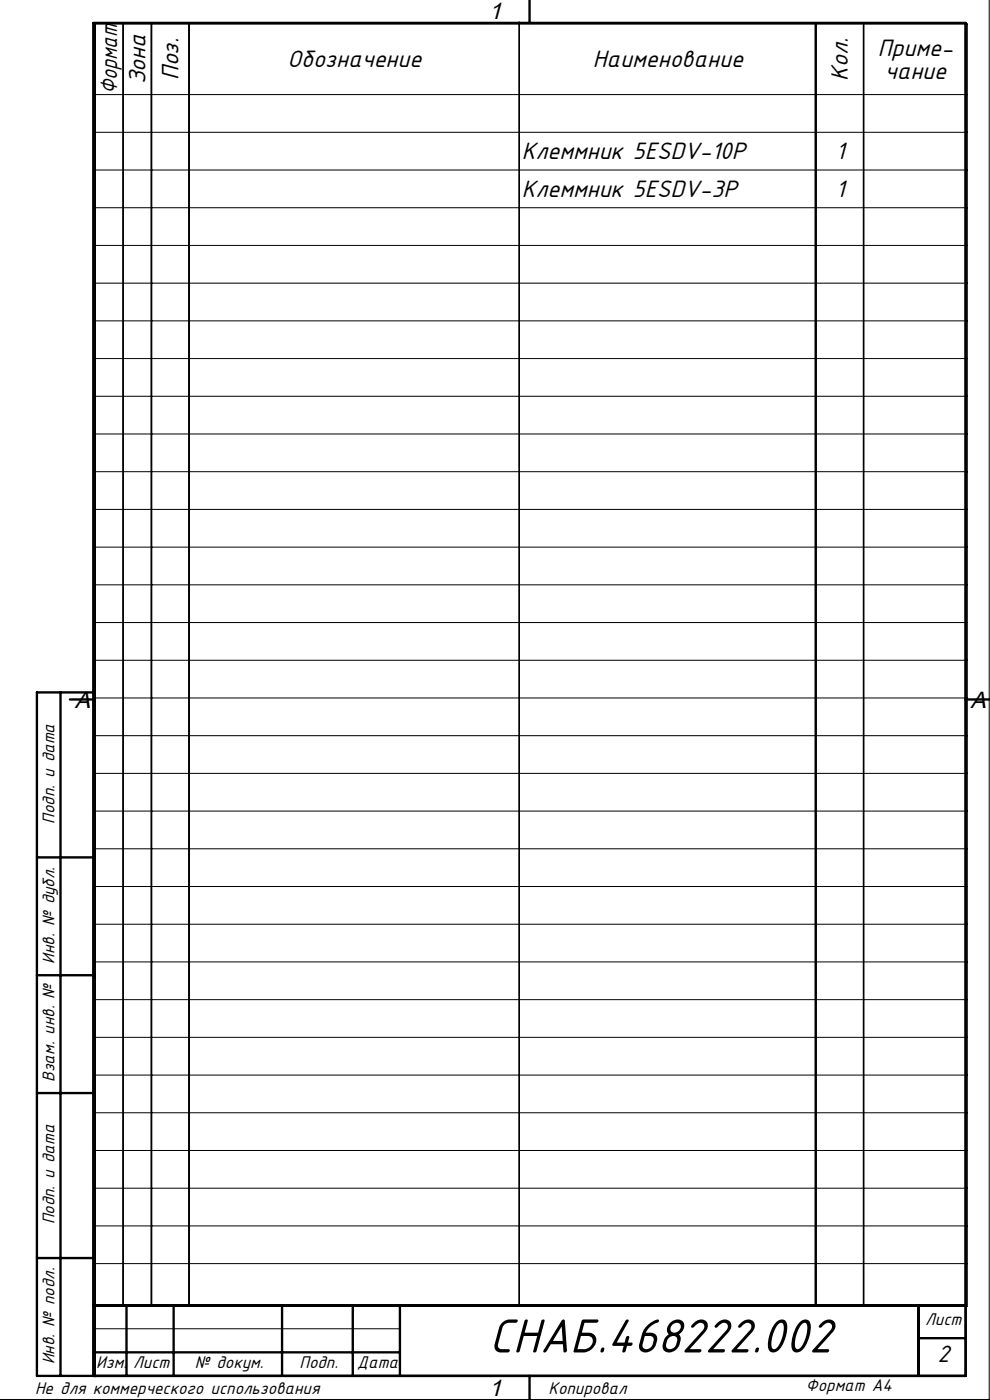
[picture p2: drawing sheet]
<svg xmlns="http://www.w3.org/2000/svg" width="210mm" height="297mm" viewBox="0 0 210 297" stroke-linecap="round" stroke-linejoin="round" font-family="sans-serif">
<defs><g id="words">
<text font-size="11.2" x="103.7" y="286.9">СНАБ.468222.002</text>
<g font-size="5.6">
<text x="186.2" y="11.8">Приме-</text>
<text x="30.8" y="17.9" transform="rotate(-90 30.8 17.9)">Зона</text>
<text x="37.8" y="17" transform="rotate(-90 37.8 17)">Поз.</text>
<text x="61" y="14.2">Обозначение</text>
<text x="125.7" y="14.2">Наименование</text>
<text x="179.8" y="17.1" transform="rotate(-90 179.8 17.1)">Кол.</text>
<text x="187.7" y="16.7">чание</text>
<text x="24.8" y="19.9" transform="rotate(-90 24.8 19.9)">Формат</text>
<text x="110.7" y="33.7">Клеммник 5ESDV-10P</text>
<text x="177.3" y="33.7">1</text>
<text x="110.7" y="41.7">Клеммник 5ESDV-3P</text>
<text x="177.3" y="41.7">1</text>
<text x="198.8" y="289">2</text>
</g>
<g font-size="5">
<text x="103.7" y="4.1">1</text>
<text x="15.9" y="150.1">A</text>
<text x="205.9" y="150.1">A</text>
<text x="103.7" y="296.1">1</text>
</g>
<g font-size="4">
<text x="11.6" y="174.8" transform="rotate(-90 11.6 174.8)">Подп. и дата</text>
<text x="11.6" y="204.4" transform="rotate(-90 11.6 204.4)">Инв. № дубл.</text>
<text x="11.6" y="229.6" transform="rotate(-90 11.6 229.6)">Взам. инв. №</text>
<text x="11.6" y="259.8" transform="rotate(-90 11.6 259.8)">Подп. и дата</text>
<text x="196.3" y="281.2">Лист</text>
<text x="11.6" y="289.4" transform="rotate(-90 11.6 289.4)">Инв. № подл.</text>
<text x="20.4" y="290.2">Изм.</text>
<text x="28.3" y="290.2">Лист</text>
<text x="41.3" y="290.2">№ докум.</text>
<text x="63.5" y="290.2">Подп.</text>
<text x="75.8" y="290.2">Дата</text>
<text x="7.4" y="295.7">Не для коммерческого использования</text>
<text x="116.4" y="295.7">Копировал</text>
<text x="171" y="295.2">Формат А4</text>
</g>
</g></defs>
<g fill="none" stroke="#000" stroke-width=".21">
<path d="M209.8 -.1v297h-209.9M20.2 5.1h185v272.1h-185zM26.2 5.1v272.1M32.2 5.1v272.1M40.2 5.1v272.1M110.2 5.1v272.1M173.2 5.1v272.1M183.2 5.1v272.1M20.2 20.1h185M20.2 28.1h185M20.2 36.1h185M20.2 44.1h185"/>
<path d="M20.2 52.1h185M20.2 60.1h185M20.2 68.1h185M20.2 76.1h185M20.2 84.1h185M20.2 92.1h185M20.2 100.1h185M20.2 108.1h185M20.2 116.1h185M20.2 124.1h185M20.2 132.1h185M20.2 140.1h185"/>
<path d="M20.2 148.1h185M20.2 156.1h185M20.2 164.1h185M20.2 172.1h185M20.2 180.1h185M20.2 188.1h185M20.2 196.1h185M20.2 204.1h185M20.2 212.1h185M20.2 220.1h185M20.2 228.1h185M20.2 236.1h185"/>
<path d="M20.2 244.1h185M20.2 252.1h185M20.2 260.1h185M20.2 268.1h185M19.8 281.9h65"/>
</g>
<path d="M19.8 146.9v145" fill="none" stroke="#000" stroke-width=".25"/>
<path d="M20.2 5.1v286.9M26.1 5.1v271.7M32.1 5.1v271.7M40.1 5.1v271.6M110.1 4.7v271.9M172.9 5.2v271.4M183.2 5.2v271.7" fill="none" stroke="#000" stroke-width=".35"/>
<g fill="none" stroke="#000" stroke-width=".5">
<path d="M112.3 -.1v5M12.8 146.9v145M14.8 148.4h5M19.8 146.9h-12v145h197v-287h-185v287M204.8 148.4h5M7.8 181.9h12M7.8 206.9h12M7.8 231.9h12M7.8 266.9h12M19.8 276.9h185M26.8 276.9v15M36.8 276.9v15"/>
<path d="M59.8 276.9v15M74.8 276.9v15M84.8 276.9v15M194.8 276.9v15M19.8 286.9h65M112.3 291.9v5M194.8 283.9h10"/>
</g>
<use href="#words"/>
</svg>
